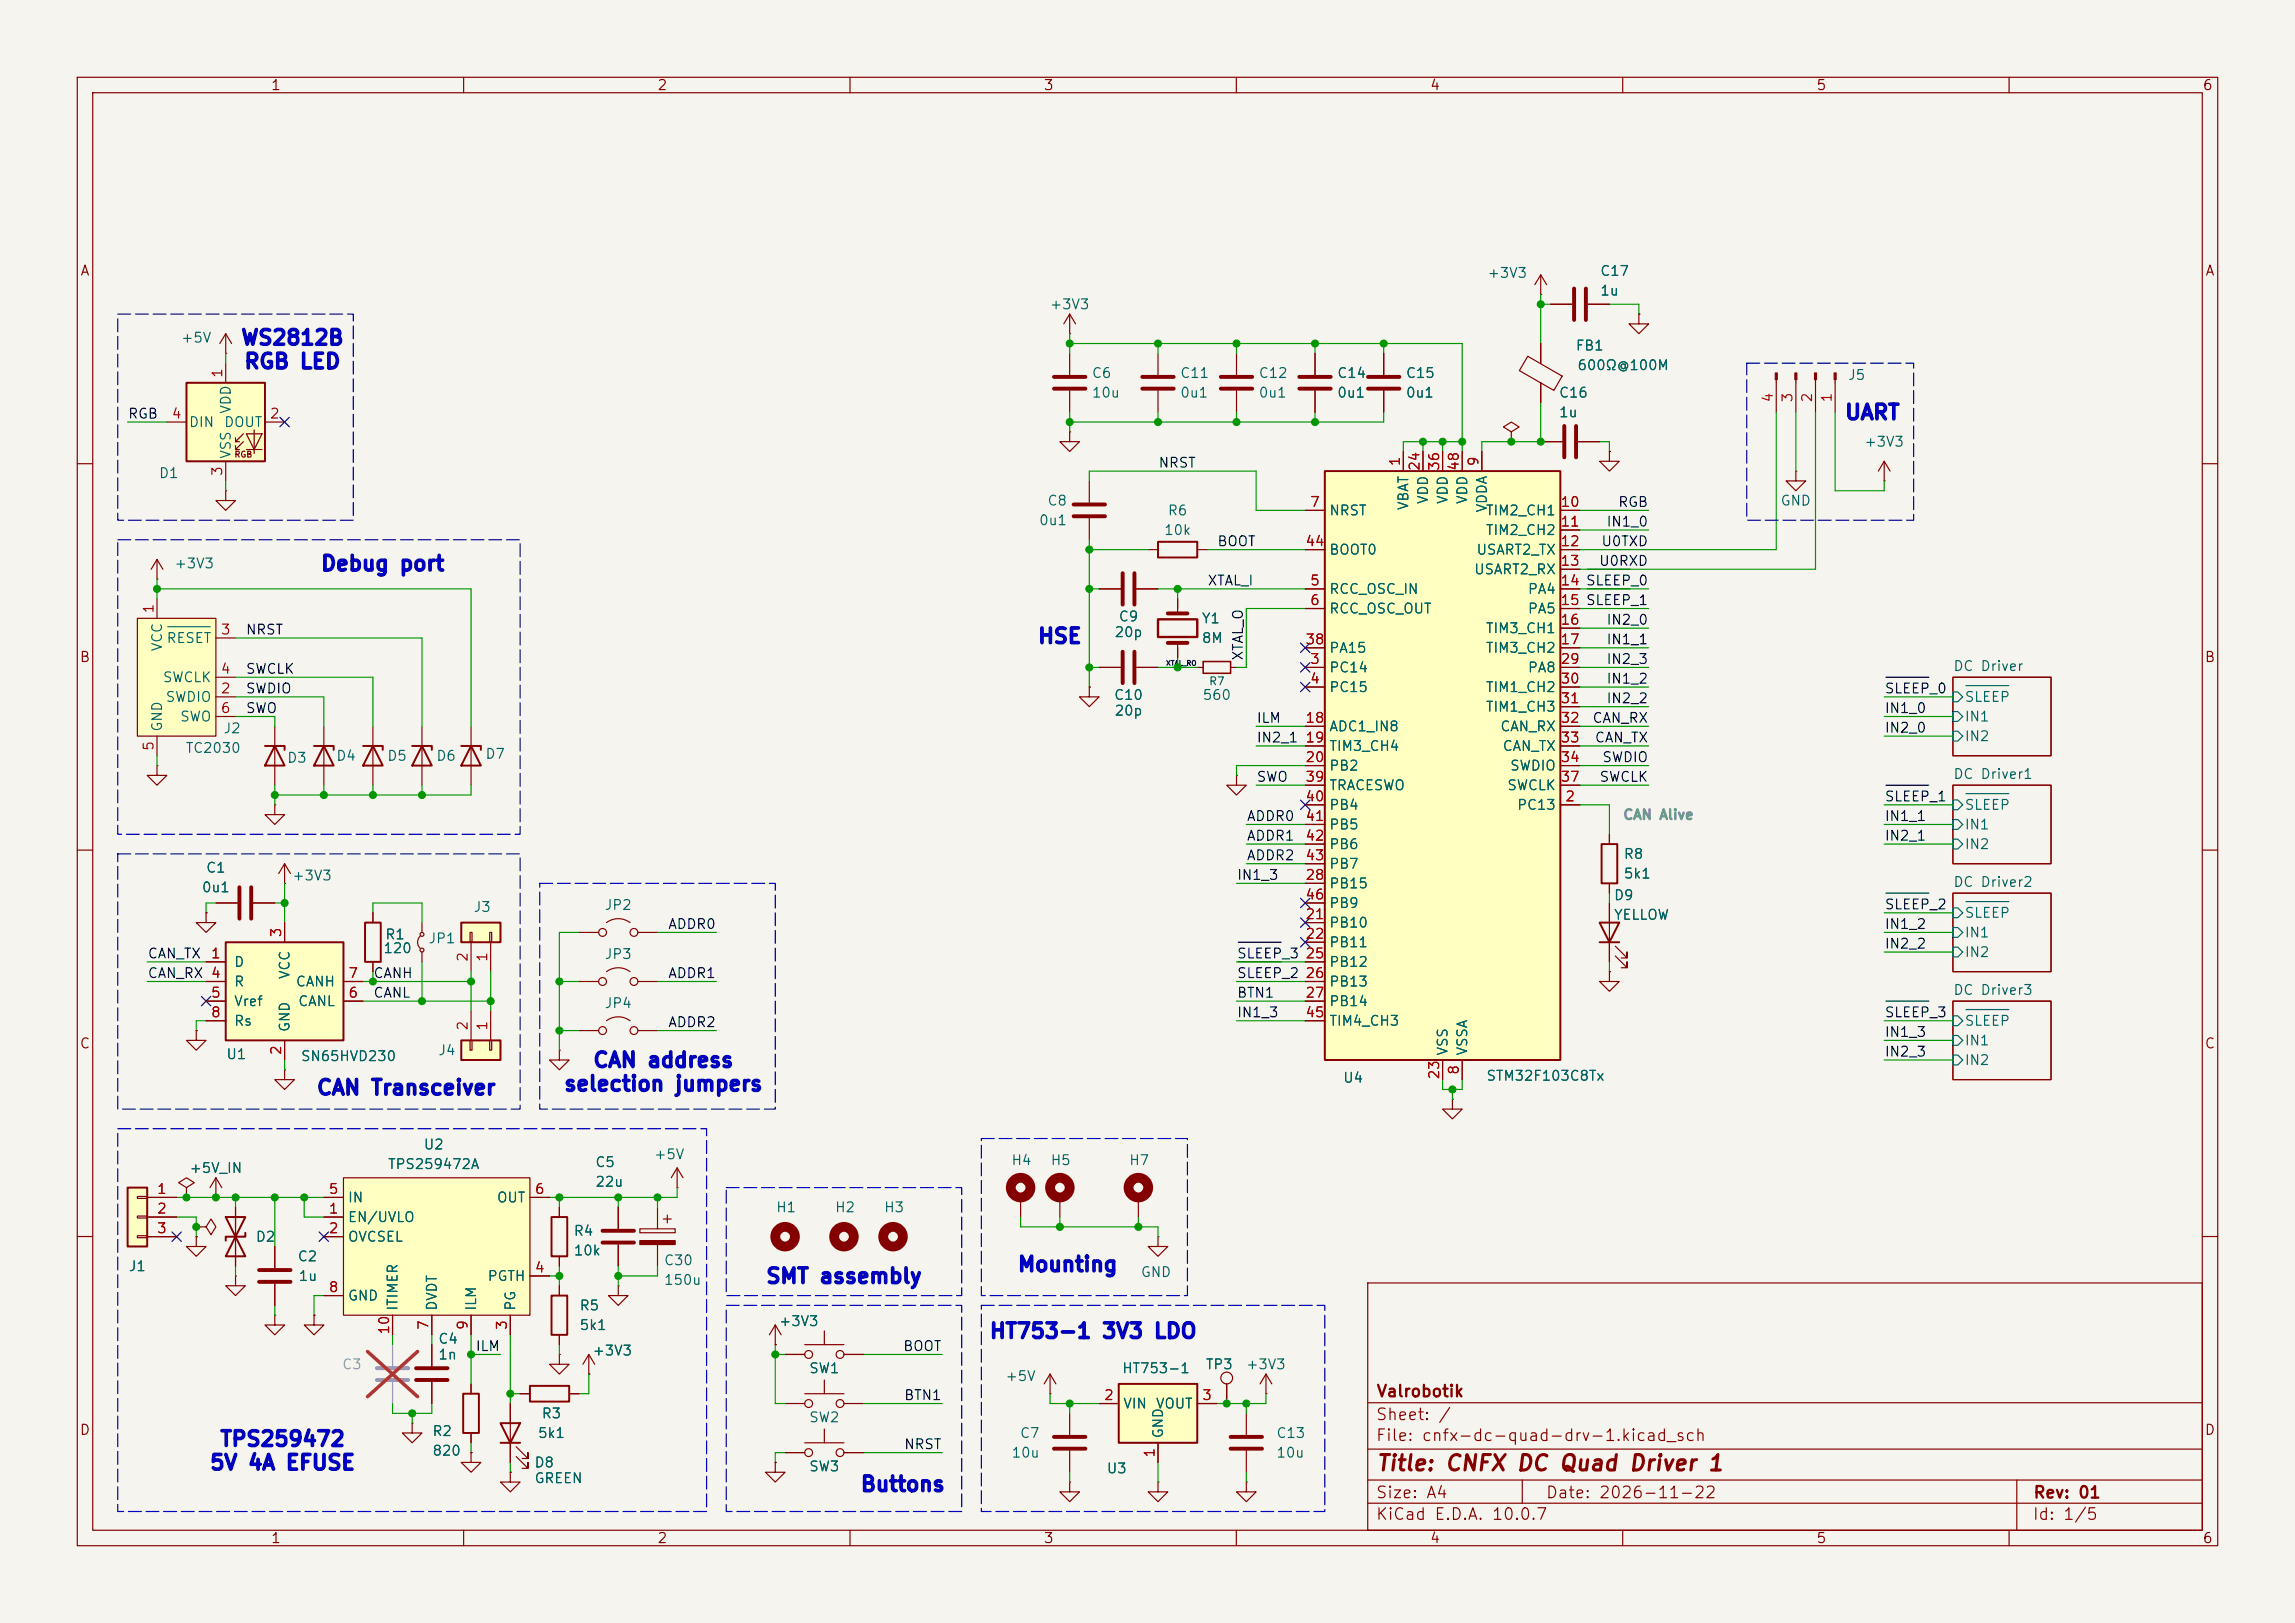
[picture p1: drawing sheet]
<svg xmlns="http://www.w3.org/2000/svg" width="297mm" height="210mm" viewBox="0 0 297 210" stroke-linecap="round" stroke-linejoin="round" font-family="sans-serif">
<defs><g id="words">
<text font-size="2" fill="#840000" x="178" y="190.8">Title: CNFX DC Quad Driver 1</text>
<g font-size="1.9" fill="#0000c2">
<text x="31.1" y="45.1">WS2812B</text>
<text x="31.5" y="48.2">RGB LED</text>
<text x="238.6" y="54.8">UART</text>
<text x="41.4" y="74.3">Debug port</text>
<text x="134.2" y="83.7">HSE</text>
<text x="40.9" y="142.2">CAN Transceiver</text>
<text x="72.9" y="141.7">selection jumpers</text>
<text x="76.6" y="138.6">CAN address</text>
<text x="99" y="166.5">SMT assembly</text>
<text x="131.6" y="165">Mounting</text>
<text x="128" y="173.6">HT753-1 3V3 LDO</text>
<text x="27" y="190.7">5V 4A EFUSE</text>
<text x="28.4" y="187.6">TPS259472</text>
<text x="111.3" y="193.5">Buttons</text>
</g>
<g font-size="1.5" fill="#840000">
<text x="178" y="184.1">Sheet: /</text>
<text x="178" y="181.1">Valrobotik</text>
<text x="178" y="186.8">File: cnfx-dc-quad-drv-1.kicad_sch</text>
<text x="178" y="197">KiCad E.D.A. 10.0.7</text>
<text x="178" y="194.2">Size: A4</text>
<text x="200" y="194.2">Date: 2026-11-22</text>
<text x="263" y="197">Id: 1/5</text>
<text x="263" y="194.2">Rev: 01</text>
</g>
<g font-size="1.3" fill="#840000">
<text x="35" y="12">1</text>
<text x="85" y="12">2</text>
<text x="135" y="12">3</text>
<text x="185" y="12">4</text>
<text x="235" y="12">5</text>
<text x="285" y="12">6</text>
<text x="10.3" y="36">A</text>
<text x="285.3" y="36">A</text>
<text x="10.2" y="86">B</text>
<text x="285.2" y="86">B</text>
<text x="10.2" y="136">C</text>
<text x="285.2" y="136">C</text>
<text x="10.2" y="186">D</text>
<text x="285.2" y="186">D</text>
<text x="35" y="200">1</text>
<text x="85" y="200">2</text>
<text x="135" y="200">3</text>
<text x="185" y="200">4</text>
<text x="235" y="200">5</text>
<text x="285" y="200">6</text>
</g>
<g font-size="1.3" fill="#006464">
<text x="135.8" y="40.3">+3V3</text>
<text x="192.4" y="36.3">+3V3</text>
<text x="207" y="36">C17</text>
<text x="207" y="38.6">1u</text>
<text x="23.3" y="44.7">+5V</text>
<text x="203.8" y="45.7">FB1</text>
<text x="30.2" y="53.6" transform="rotate(-90 30.2 53.6)">VDD</text>
<text x="141.2" y="49.2">C6</text>
<text x="141.2" y="51.8">10u</text>
<text x="152.6" y="49.2">C11</text>
<text x="152.6" y="51.8">0u1</text>
<text x="162.8" y="49.2">C12</text>
<text x="162.8" y="51.8">0u1</text>
<text x="173" y="49.2">C14</text>
<text x="173" y="51.8">0u1</text>
<text x="181.8" y="49.2">C15</text>
<text x="181.8" y="51.8">0u1</text>
<text x="201.7" y="51.8">C16</text>
<text x="204" y="48.2">600Ω@100M</text>
<text x="239.1" y="49.5">J5</text>
<text x="24.4" y="55.6">DIN</text>
<text x="28.9" y="55.6">DOUT</text>
<text x="30.2" y="59.5" transform="rotate(-90 30.2 59.5)">VSS</text>
<text x="201.7" y="54.3">1u</text>
<text x="241.2" y="58.1">+3V3</text>
<text x="20.5" y="62.2">D1</text>
<text x="135.5" y="65.7">C8</text>
<text x="185.1" y="65.3" transform="rotate(-90 185.1 65.3)">VDD</text>
<text x="187.7" y="65.3" transform="rotate(-90 187.7 65.3)">VDD</text>
<text x="190.2" y="65.3" transform="rotate(-90 190.2 65.3)">VDD</text>
<text x="230.3" y="65.7">GND</text>
<text x="134.4" y="68.3">0u1</text>
<text x="150.5" y="69.5">10k</text>
<text x="151" y="67">R6</text>
<text x="171.9" y="67">NRST</text>
<text x="182.6" y="66.1" transform="rotate(-90 182.6 66.1)">VBAT</text>
<text x="192.2" y="67">TIM2_CH1</text>
<text x="192.2" y="69.5">TIM2_CH2</text>
<text x="192.7" y="66.4" transform="rotate(-90 192.7 66.4)">VDDA</text>
<text x="22.5" y="73.9">+3V3</text>
<text x="171.9" y="77.2">RCC_OSC_IN</text>
<text x="171.9" y="72.1">BOOT0</text>
<text x="190.7" y="74.6">USART2_RX</text>
<text x="191" y="72.1">USART2_TX</text>
<text x="197.6" y="77.2">PA4</text>
<text x="21.5" y="83.5">RESET</text>
<text x="144.1" y="82.8">20p</text>
<text x="144.7" y="80.7">C9</text>
<text x="155.4" y="81">Y1</text>
<text x="155.4" y="83.5">8M</text>
<text x="171.9" y="79.7">RCC_OSC_OUT</text>
<text x="192.2" y="82.2">TIM3_CH1</text>
<text x="197.6" y="79.7">PA5</text>
<text x="21" y="88.6">SWCLK</text>
<text x="21.3" y="84.4" transform="rotate(-90 21.3 84.4)">VCC</text>
<text x="171.9" y="87.3">PC14</text>
<text x="171.9" y="89.9">PC15</text>
<text x="171.9" y="84.8">PA15</text>
<text x="192.2" y="84.8">TIM3_CH2</text>
<text x="192.2" y="89.9">TIM1_CH2</text>
<text x="197.6" y="87.3">PA8</text>
<text x="252.7" y="87.1">DC Driver</text>
<text x="21.3" y="94.8" transform="rotate(-90 21.3 94.8)">GND</text>
<text x="21.3" y="91.1">SWDIO</text>
<text x="23.2" y="93.7">SWO</text>
<text x="28.8" y="95.2">J2</text>
<text x="144.1" y="90.9">C10</text>
<text x="144.1" y="92.9">20p</text>
<text x="155.5" y="90.9">560</text>
<text x="171.9" y="94.9">ADC1_IN8</text>
<text x="192.2" y="92.4">TIM1_CH3</text>
<text x="194.1" y="94.9">CAN_RX</text>
<text x="254.2" y="91.1">SLEEP</text>
<text x="254.2" y="93.7">IN1</text>
<text x="23.9" y="97.7">TC2030</text>
<text x="37.1" y="99">D3</text>
<text x="43.4" y="98.8">D4</text>
<text x="50" y="98.8">D5</text>
<text x="56.4" y="98.8">D6</text>
<text x="62.7" y="98.5">D7</text>
<text x="171.9" y="97.5">TIM3_CH4</text>
<text x="171.9" y="100">PB2</text>
<text x="194.4" y="97.5">CAN_TX</text>
<text x="195.3" y="100">SWDIO</text>
<text x="252.7" y="101.1">DC Driver1</text>
<text x="254.2" y="96.2">IN2</text>
<text x="171.9" y="102.6">TRACESWO</text>
<text x="171.9" y="105.1">PB4</text>
<text x="171.9" y="107.6">PB5</text>
<text x="195" y="102.6">SWCLK</text>
<text x="196.2" y="105.1">PC13</text>
<text x="254.2" y="105.1">SLEEP</text>
<text x="254.2" y="107.6">IN1</text>
<text x="26.6" y="113.2">C1</text>
<text x="171.9" y="110.2">PB6</text>
<text x="171.9" y="112.7">PB7</text>
<text x="210" y="111.5">R8</text>
<text x="210" y="114">5k1</text>
<text x="254.2" y="110.2">IN2</text>
<text x="26" y="115.8">0u1</text>
<text x="37.7" y="114.2">+3V3</text>
<text x="61.2" y="118.3">J3</text>
<text x="78.2" y="118.1">JP2</text>
<text x="171.9" y="115.3">PB15</text>
<text x="171.9" y="117.8">PB9</text>
<text x="208.8" y="116.8">D9</text>
<text x="208.8" y="119.3">YELLOW</text>
<text x="252.7" y="115.1">DC Driver2</text>
<text x="254.2" y="119.1">SLEEP</text>
<text x="30.2" y="125.4">D</text>
<text x="49.5" y="123.6">120</text>
<text x="49.8" y="121.9">R1</text>
<text x="55.4" y="122.4">JP1</text>
<text x="78.2" y="124.4">JP3</text>
<text x="171.9" y="120.3">PB10</text>
<text x="171.9" y="122.9">PB11</text>
<text x="171.9" y="125.4">PB12</text>
<text x="254.2" y="121.6">IN1</text>
<text x="254.2" y="124.2">IN2</text>
<text x="30.2" y="128">R</text>
<text x="30.2" y="130.5">Vref</text>
<text x="37.8" y="126.8" transform="rotate(-90 37.8 126.8)">VCC</text>
<text x="38.2" y="128">CANH</text>
<text x="38.5" y="130.5">CANL</text>
<text x="78.2" y="130.8">JP4</text>
<text x="171.9" y="128">PB13</text>
<text x="171.9" y="130.5">PB14</text>
<text x="252.7" y="129">DC Driver3</text>
<text x="29.2" y="137.4">U1</text>
<text x="30.2" y="133">Rs</text>
<text x="37.8" y="133.6" transform="rotate(-90 37.8 133.6)">GND</text>
<text x="38.8" y="137.6">SN65HVD230</text>
<text x="56.6" y="136.9">J4</text>
<text x="171.9" y="133">TIM4_CH3</text>
<text x="187.7" y="136.7" transform="rotate(-90 187.7 136.7)">VSS</text>
<text x="190.2" y="136.7" transform="rotate(-90 190.2 136.7)">VSSA</text>
<text x="254.2" y="133">SLEEP</text>
<text x="254.2" y="135.6">IN1</text>
<text x="173.7" y="140.4">U4</text>
<text x="192.3" y="140.2">STM32F103C8Tx</text>
<text x="254.2" y="138.1">IN2</text>
<text x="54.7" y="149">U2</text>
<text x="24.4" y="152.1">+5V_IN</text>
<text x="44.9" y="155.9">IN</text>
<text x="50.1" y="151.6">TPS259472A</text>
<text x="64.2" y="155.9">OUT</text>
<text x="76.9" y="151.3">C5</text>
<text x="76.9" y="153.9">22u</text>
<text x="84.6" y="150.3">+5V</text>
<text x="130.8" y="151.1">H4</text>
<text x="135.9" y="151.1">H5</text>
<text x="146" y="151.1">H7</text>
<text x="33" y="161">D2</text>
<text x="44.9" y="158.4">EN/UVLO</text>
<text x="44.9" y="161">OVCSEL</text>
<text x="74.2" y="160.2">R4</text>
<text x="100.3" y="157.2">H1</text>
<text x="108" y="157.2">H2</text>
<text x="114.3" y="157.2">H3</text>
<text x="16.6" y="164.8">J1</text>
<text x="38.4" y="163.5">C2</text>
<text x="38.6" y="166.1">1u</text>
<text x="63" y="166.1">PGTH</text>
<text x="74.2" y="162.8">10k</text>
<text x="85.8" y="164">C30</text>
<text x="85.8" y="166.6">150u</text>
<text x="147.5" y="165.6">GND</text>
<text x="44.9" y="168.6">GND</text>
<text x="51.8" y="169.7" transform="rotate(-90 51.8 169.7)">ITIMER</text>
<text x="56.8" y="169.7" transform="rotate(-90 56.8 169.7)">DVDT</text>
<text x="61.9" y="169.7" transform="rotate(-90 61.9 169.7)">ILM</text>
<text x="67" y="169.7" transform="rotate(-90 67 169.7)">PG</text>
<text x="74.9" y="169.9">R5</text>
<text x="74.9" y="172.4">5k1</text>
<text x="100.7" y="171.9">+3V3</text>
<text x="56.6" y="174.2">C4</text>
<text x="56.6" y="176.2">1n</text>
<text x="76.6" y="175.7">+3V3</text>
<text x="104.6" y="178">SW1</text>
<text x="130" y="179">+5V</text>
<text x="145.1" y="178">HT753-1</text>
<text x="155.9" y="177.5">TP3</text>
<text x="161.2" y="177.5">+3V3</text>
<text x="70" y="183.8">R3</text>
<text x="104.6" y="184.4">SW2</text>
<text x="145.3" y="182.6">VIN</text>
<text x="149.5" y="182.6">VOUT</text>
<text x="55.9" y="186.1">R2</text>
<text x="55.9" y="188.7">820</text>
<text x="69.1" y="190.2">D8</text>
<text x="69.5" y="186.4">5k1</text>
<text x="104.6" y="190.7">SW3</text>
<text x="130.8" y="188.9">10u</text>
<text x="131.9" y="186.4">C7</text>
<text x="143.1" y="191">U3</text>
<text x="150.8" y="186.2" transform="rotate(-90 150.8 186.2)">GND</text>
<text x="165.1" y="186.4">C13</text>
<text x="165.1" y="188.9">10u</text>
<text x="69.1" y="192.2">GREEN</text>
</g>
<g font-size="1.3" fill="#a90000">
<text x="29.1" y="49" transform="rotate(-90 29.1 49)">1</text>
<text x="229.7" y="52.2" transform="rotate(-90 229.7 52.2)">4</text>
<text x="232.3" y="52.2" transform="rotate(-90 232.3 52.2)">3</text>
<text x="234.8" y="52.2" transform="rotate(-90 234.8 52.2)">2</text>
<text x="237.4" y="52.2" transform="rotate(-90 237.4 52.2)">1</text>
<text x="22.1" y="54.5">4</text>
<text x="34.8" y="54.5">2</text>
<text x="29.1" y="61.7" transform="rotate(-90 29.1 61.7)">3</text>
<text x="169.4" y="65.9">7</text>
<text x="181.5" y="60.4" transform="rotate(-90 181.5 60.4)">1</text>
<text x="184" y="61" transform="rotate(-90 184 61)">24</text>
<text x="186.6" y="61" transform="rotate(-90 186.6 61)">36</text>
<text x="189.1" y="61" transform="rotate(-90 189.1 61)">48</text>
<text x="191.6" y="60.4" transform="rotate(-90 191.6 60.4)">9</text>
<text x="201.9" y="65.9">10</text>
<text x="168.8" y="71">44</text>
<text x="201.9" y="68.4">11</text>
<text x="201.9" y="71">12</text>
<text x="169.4" y="76.1">5</text>
<text x="201.9" y="73.5">13</text>
<text x="201.9" y="76.1">14 SLEEP_0</text>
<text x="201.9" y="76.1">14</text>
<text x="20.2" y="79.5" transform="rotate(-90 20.2 79.5)">1</text>
<text x="28.5" y="82.4">3</text>
<text x="168.8" y="83.7">38</text>
<text x="169.4" y="78.6">6</text>
<text x="201.9" y="78.6">15 SLEEP_1</text>
<text x="201.9" y="81.1">16</text>
<text x="201.9" y="83.7">17</text>
<text x="201.9" y="78.6">15</text>
<text x="28.5" y="87.5">4</text>
<text x="169.4" y="86.2">3</text>
<text x="169.4" y="88.8">4</text>
<text x="201.9" y="86.2">29</text>
<text x="201.9" y="88.8">30</text>
<text x="28.5" y="90">2</text>
<text x="28.5" y="92.6">6</text>
<text x="168.8" y="93.8">18</text>
<text x="201.9" y="91.3">31</text>
<text x="201.9" y="93.8">32</text>
<text x="20.2" y="97.3" transform="rotate(-90 20.2 97.3)">5</text>
<text x="168.8" y="96.4">19</text>
<text x="168.8" y="98.9">20</text>
<text x="168.8" y="101.5">39</text>
<text x="201.9" y="96.4">33</text>
<text x="201.9" y="98.9">34</text>
<text x="201.9" y="101.5">37</text>
<text x="168.8" y="104">40</text>
<text x="168.8" y="106.5">41</text>
<text x="202.5" y="104">2</text>
<text x="168.8" y="109.1">42</text>
<text x="168.8" y="111.6">43</text>
<text x="168.8" y="119.2">21</text>
<text x="168.8" y="114.2">28</text>
<text x="168.8" y="116.7">46</text>
<text x="27.2" y="124.3">1</text>
<text x="36.7" y="121.4" transform="rotate(-90 36.7 121.4)">3</text>
<text x="60.8" y="124.6" transform="rotate(-90 60.8 124.6)">2</text>
<text x="63.4" y="124.6" transform="rotate(-90 63.4 124.6)">1</text>
<text x="168.8" y="121.8">22</text>
<text x="168.8" y="124.3">25</text>
<text x="27.2" y="129.4">5</text>
<text x="27.2" y="131.9">8</text>
<text x="27.2" y="126.9">4</text>
<text x="45" y="129.4">6</text>
<text x="45" y="126.9">7</text>
<text x="168.8" y="126.9">26</text>
<text x="168.8" y="129.4">27</text>
<text x="168.8" y="131.9">45</text>
<text x="36.7" y="136.6" transform="rotate(-90 36.7 136.6)">2</text>
<text x="60.8" y="133.4" transform="rotate(-90 60.8 133.4)">2</text>
<text x="63.4" y="133.4" transform="rotate(-90 63.4 133.4)">1</text>
<text x="186.6" y="139.8" transform="rotate(-90 186.6 139.8)">23</text>
<text x="189.1" y="139.2" transform="rotate(-90 189.1 139.2)">8</text>
<text x="20.2" y="154.8">1</text>
<text x="42.4" y="154.8">5</text>
<text x="69.1" y="154.8">6</text>
<text x="20.2" y="157.3">2</text>
<text x="20.2" y="159.9">3</text>
<text x="42.4" y="157.3">1</text>
<text x="42.4" y="159.9">2</text>
<text x="42.4" y="167.5">8</text>
<text x="69.1" y="165">4</text>
<text x="50.7" y="172.8" transform="rotate(-90 50.7 172.8)">10</text>
<text x="55.7" y="172.2" transform="rotate(-90 55.7 172.2)">7</text>
<text x="60.8" y="172.2" transform="rotate(-90 60.8 172.2)">9</text>
<text x="65.9" y="172.2" transform="rotate(-90 65.9 172.2)">3</text>
<text x="142.8" y="181.5">2</text>
<text x="155.5" y="181.5">3</text>
<text x="149.7" y="188.7" transform="rotate(-90 149.7 188.7)">1</text>
</g>
<g font-size="1.3" fill="#0f0f0f">
<text x="16.5" y="54.5">RGB</text>
<text x="149.8" y="60.8">NRST</text>
<text x="209.3" y="65.9">RGB</text>
<text x="157.5" y="71">BOOT</text>
<text x="207.1" y="71">U0TXD</text>
<text x="207.8" y="68.5">IN1_0</text>
<text x="156.2" y="76.1">XTAL_I</text>
<text x="206.8" y="73.5">U0RXD</text>
<text x="31.7" y="82.4">NRST</text>
<text x="207.8" y="81.2">IN2_0</text>
<text x="207.8" y="83.7">IN1_1</text>
<text x="31.7" y="87.5">SWCLK</text>
<text x="161.2" y="85.6" transform="rotate(-90 161.2 85.6)">XTAL_O</text>
<text x="207.8" y="88.8">IN1_2</text>
<text x="207.8" y="86.2">IN2_3</text>
<text x="31.7" y="90">SWDIO</text>
<text x="31.7" y="92.6">SWO</text>
<text x="162.5" y="93.9">ILM</text>
<text x="206" y="93.9">CAN_RX</text>
<text x="207.8" y="91.3">IN2_2</text>
<text x="243.8" y="95.1">IN2_0</text>
<text x="243.8" y="92.6">IN1_0</text>
<text x="243.8" y="90">SLEEP_0</text>
<text x="162.5" y="96.4">IN2_1</text>
<text x="162.5" y="101.5">SWO</text>
<text x="206.3" y="96.4">CAN_TX</text>
<text x="206.9" y="101.5">SWCLK</text>
<text x="207.3" y="98.9">SWDIO</text>
<text x="161.3" y="106.6">ADDR0</text>
<text x="243.8" y="106.6">IN1_1</text>
<text x="243.8" y="104">SLEEP_1</text>
<text x="161.3" y="109.1">ADDR1</text>
<text x="161.3" y="111.6">ADDR2</text>
<text x="243.8" y="109.1">IN2_1</text>
<text x="160" y="114.2">IN1_3</text>
<text x="243.8" y="118">SLEEP_2</text>
<text x="19" y="124.3">CAN_TX</text>
<text x="86.4" y="120.5">ADDR0</text>
<text x="160" y="124.3">SLEEP_3</text>
<text x="243.8" y="120.5">IN1_2</text>
<text x="243.8" y="123.1">IN2_2</text>
<text x="19" y="126.9">CAN_RX 4</text>
<text x="48.2" y="126.9">CANH</text>
<text x="48.2" y="129.4">CANL</text>
<text x="86.4" y="126.9">ADDR1</text>
<text x="160" y="129.4">BTN1</text>
<text x="160" y="132">IN1_3</text>
<text x="160" y="126.9">SLEEP_2</text>
<text x="243.8" y="132">SLEEP_3</text>
<text x="86.4" y="133.2">ADDR2</text>
<text x="243.8" y="134.5">IN1_3</text>
<text x="243.8" y="137">IN2_3</text>
<text x="61.5" y="175.1">ILM</text>
<text x="116.8" y="175.1">BOOT</text>
<text x="116.9" y="181.5">BTN1</text>
<text x="116.9" y="187.8">NRST</text>
</g>
<text font-size="1.3" fill="#848484" x="210" y="106.4">CAN Alive</text>
<text font-size="1.3" fill="#939391" x="44.2" y="177.5">C3</text>
<text font-size="1" fill="#006464" x="156.4" y="88.9">R7</text>
<text font-size=".8" fill="#840000" x="30.3" y="59.4">RGB</text>
<text font-size=".6" fill="#0f0f0f" x="150.8" y="86.3">XTAL_RO</text>
</g></defs>
<path d="M0 0h297v210h-297z" fill="#f5f4ef" stroke="#f5f4ef" stroke-width=".13"/>
<g fill="none" stroke="#840000" stroke-width=".15">
<path d="M10 10h277v190h-277zM12 12h273v186h-273zM60 10v2M110 10v2M160 10v2M210 10v2M260 10v2M199.4 38.1h.1M199.4 35.6l-.8 1.2M199.4 35.6l.8 1.2M199.4 35.6v2.5M200.7 39.4h2.8"/>
<path d="M205.5 39.4h2.8M212.1 40.6v1.3h1.3l-1.3 1.3-1.3-1.3h1.3M212.1 40.6h.1M10 60h2M20.3 74.9h.1M20.3 72.4l-.7 1.3M20.3 72.4l.8 1.3M20.3 72.4v2.5M285 60h2M252.7 87.6h12.7v10.2h-12.7zM10 110h2M35.6 104.1v1.3h1.2l-1.2 1.3-1.3-1.3h1.3"/>
<path d="M35.6 104.1h.1M252.7 101.6h12.7v10.2h-12.7zM252.7 115.6h12.7v10.1h-12.7zM285 110h2M252.7 129.5h12.7v10.2h-12.7zM72.4 156.2v1.3M188 142.2v1.3h1.2l-1.2 1.3-1.3-1.3h1.3M188 142.2h.1M10 160h2M72.4 175.3v1.2h1.3l-1.3 1.3-1.3-1.3h1.3M72.4 175.3h.1M72.4 162.6v1.2"/>
<path d="M72.4 166.4v1.2M72.4 172.7v1.3M76.2 177.8h.1M76.2 175.3l-.8 1.2M76.2 175.3l.8 1.2M76.2 175.3v2.5M80 166.4v1.2h1.3l-1.3 1.3-1.3-1.3h1.3M80 166.4h.1M100.3 174h.1M100.3 171.5l-.7 1.2M100.3 171.5l.8 1.2M100.3 171.5v2.5"/>
<path d="M101.6 175.3h2.5M104.1 174h5.1M106.7 172.2v1.8M106.7 178.6v1.7M109.2 175.3h2.6M177 166h108v32h-108zM285 160h2M60 198v2M100.3 189.2v1.3h1.3l-1.3 1.3-1.2-1.3h1.2M100.3 189.2h.1M101.6 181.6h2.5M101.6 188h2.5"/>
<path d="M104.1 180.3h5.1M104.1 186.7h5.1M106.7 184.9v1.8M109.2 181.6h2.6M109.2 188h2.6M110 198v2M160 198v2M177 194.5h108M177 191.5h108M177 187.5h108M177 181.5h108M197 191.5v3"/>
<path d="M210 198v2M260 198v2M261 191.5v6.5"/>
<circle cx="104.6" cy="175.3" r=".51"/>
<circle cx="108.7" cy="175.3" r=".51"/>
<circle cx="104.6" cy="188" r=".51"/>
<circle cx="104.6" cy="181.6" r=".51"/>
<circle cx="108.7" cy="188" r=".51"/>
<circle cx="108.7" cy="181.6" r=".51"/>
</g>
<g fill="none" stroke="#006464" stroke-width=".15">
<path d="M252.7 89.5h.7l.6 .7-.6 .6h-.7zM252.7 92.1h.7l.6 .6-.6 .6h-.7zM252.7 94.6h.7l.6 .7-.6 .6h-.7zM254.4 88.7h5.6M252.7 103.5h.7l.6 .6-.6 .7h-.7zM252.7 106h.7l.6 .7-.6 .6h-.7zM252.7 108.6h.7l.6 .6-.6 .7h-.7zM252.7 117.5h.7l.6 .6-.6 .6h-.7zM254.4 102.7h5.6M254.4 116.7h5.6M252.7 120h.7l.6 .7-.6 .6h-.7zM252.7 122.6h.7l.6 .6-.6 .6h-.7z"/>
<path d="M252.7 131.4h.7l.6 .7-.6 .6h-.7zM252.7 134h.7l.6 .6-.6 .7h-.7zM252.7 136.5h.7l.6 .7-.6 .6h-.7zM254.4 130.6h5.6"/>
</g>
<path d="M203.7 37.3v4.1M205.2 37.3v4.1" fill="none" stroke="#840000" stroke-width=".51"/>
<g fill="none" stroke="#840000" stroke-width="1.3">
<circle cx="101.6" cy="160" r="1.27"/>
<circle cx="109.2" cy="160" r="1.27"/>
<circle cx="115.6" cy="160" r="1.27"/>
</g>
<path d="M71.4 157.5h2v5.1h-2zM71.4 167.6h2v5.1h-2z" fill="none" stroke="#840000" stroke-width=".25"/>
<path d="M17.8 80h10.1v15.3h-10.1z" fill="#ffffc2"/>
<g fill="none" stroke="#840000" stroke-width=".15">
<path d="M179.1 45.7v2.8M179.1 50.5v2.8M20.3 77.5v2.5M17.8 80h10.1v15.3h-10.1zM20.3 99.1v1.2h1.3l-1.3 1.3-1.3-1.3h1.3M20.3 99.1h.1M20.3 95.3v2.5M27.9 90.2h2.6M27.9 82.6h2.6M27.9 87.6h2.6M27.9 92.7h2.6M35.6 94v7.6"/>
<path d="M160 100.3v1.3h1.3l-1.3 1.3-1.3-1.3h1.3M160 100.3h.1M24.1 153.7l1-.7-1-.6-1 .6 1 .7v1.2M24.1 154.9h.1"/>
</g>
<path d="M21.7 81.1h5.5" fill="none" stroke="#006464" stroke-width=".15"/>
<path d="M34.3 96.5h2.5v.5M35.6 96.5l1.2 2.6h-2.5z" fill="none" stroke="#840000" stroke-width=".25"/>
<path d="M177 48.8h4.1M177 50.3h4.1" fill="none" stroke="#840000" stroke-width=".51"/>
<path d="M16.5 153.7h2.5v7.6h-2.5z" fill="#ffffc2"/>
<path d="M47.2 119.4h2.1v5.1h-2.1zM16.5 153.7h2.5v7.6h-2.5z" fill="none" stroke="#840000" stroke-width=".25"/>
<g fill="none" stroke="#840000" stroke-width=".15">
<path d="M199.4 57.2h2.8M204.2 57.2h2.8M208.3 58.4v1.3h1.2l-1.2 1.3-1.3-1.3h1.3M208.3 58.4h.1M26.7 118.1v1.3h1.2l-1.2 1.3-1.3-1.3h1.3M26.7 118.1h.1M27.9 116.8h2.8M32.8 116.8h2.8M36.8 114.3h.1M36.8 111.8l-.7 1.2M36.8 111.8l.8 1.2M36.8 111.8v2.5"/>
<path d="M48.3 118.1v1.3M36.8 138.4v1.3h1.3l-1.3 1.3-1.2-1.3h1.2M36.8 138.4h.1M48.3 124.5v1.2M17.8 154.8h1.2v.3h-1.2zM17.8 157.4h1.2v.2h-1.2zM17.8 159.9h1.2v.2h-1.2zM19 154.9h3.9M19 157.5h3.9M27.9 154.9h.1M27.9 152.4l-.7 1.3M27.9 152.4l.8 1.3"/>
<path d="M27.9 152.4v2.5M19 160h3.9M25.4 160v1.3h1.3l-1.3 1.3-1.3-1.3h1.3M25.4 160h.1"/>
</g>
<path d="M202.4 55.1v4.1M204 55.1v4.1M31 114.8v4.1M32.5 114.8v4.1" fill="none" stroke="#840000" stroke-width=".51"/>
<path d="M29.2 121.9h15.2v12.7h-15.2z" fill="#ffffc2"/>
<path d="M29.2 121.9h15.2v12.7h-15.2zM29.2 157.5h2.5l-2.5 5.1h2.5zM31.7 159.5v.5h-2.5v.5" fill="none" stroke="#840000" stroke-width=".25"/>
<g fill="none" stroke="#840000" stroke-width=".15">
<path d="M138.4 43.2h.1M138.4 55.9v1.3h1.3l-1.3 1.2-1.2-1.2h1.2M138.4 55.9h.1M138.4 40.6l-.7 1.3M138.4 40.6l.8 1.3M138.4 40.6v2.6M138.4 45.7v2.8M138.4 50.5v2.8M149.9 45.7v2.8M149.9 50.5v2.8M170.2 45.7v2.8M170.2 50.5v2.8"/>
<path d="M197.7 46.1l4.5 2.6-1.1 1.8-4.5-2.5zM199.4 44.5v2.5M199.4 49.5v2.6M29.2 63.5v1.3h1.3l-1.3 1.2-1.3-1.2h1.3M29.2 63.5h.1M36.8 119.4v2.5M25.4 133.4v1.2h1.3l-1.3 1.3-1.3-1.3h1.3M25.4 133.4h.1M26.7 124.5h2.5M26.7 127h2.5M26.7 129.5h2.5M26.7 132.1h2.5"/>
<path d="M36.8 134.6v2.6M44.4 127h2.6M44.4 129.5h2.6M25.4 158.8h1.3l.6-1.1 .6 1.1-.6 1-.6-1M25.4 158.8h.1M30.5 156.2v7.6M30.5 165.1v1.3h1.2l-1.2 1.2-1.3-1.2h1.3M30.5 165.1h.1M35.6 161.3v2.8M35.6 166.1v2.8"/>
</g>
<path d="M136.4 48.8h4.1M136.4 50.3h4.1M147.8 48.8h4.1M147.8 50.3h4.1M168.1 48.8h4.1M168.1 50.3h4.1M33.5 165.9h4.1M33.5 164.3h4.1" fill="none" stroke="#840000" stroke-width=".51"/>
<path d="M24.1 49.5h10.2v10.2h-10.2z" fill="#ffffc2"/>
<g fill="none" stroke="#840000" stroke-width=".15">
<path d="M21.6 54.6h2.5M29.2 45.7h.1M29.2 43.2v2.5M29.2 47v2.5M29.2 59.7v2.5M29.2 43.2l-.8 1.3M29.2 43.2l.8 1.3M30.5 57.2h.5M30.5 58.2h.5M31.5 56.1l-1 1.1v-.6M31.5 57.2l-1 1v-.5M31.9 56.1h2l-1 2.1z"/>
<path d="M31.9 58.2h2M32.9 55.6v3.1M34.3 54.6h2.5M160 45.7v2.8M160 50.5v2.8M229.9 49.1v4.2M232.4 49.1v4.2M234.9 49.1v4.2M237.5 49.1v4.2M243.8 59.7l-.7 1.3M243.8 59.7l.8 1.3M243.8 59.7v2.5"/>
<path d="M141 62.2v2.8M141 67.1v2.8M142.2 76.2h2.8M147.1 76.2h2.8M148.6 71.1h1.3M154.9 71.1h1.3M232.4 61v1.2h1.3l-1.3 1.3-1.3-1.3h1.3M232.4 61h.1M243.8 62.2h.1M141 88.9v1.3h1.2l-1.2 1.2-1.3-1.2h1.3M141 88.9h.1M142.2 86.4h2.8"/>
<path d="M147.1 86.4h2.8M208.3 108v1.2M208.3 114.3v1.3M208.3 116.8v7.7M209 123.7l1.6 1.5v-.7v.7h-.8M209 122.4l1.6 1.6v-.8v.8h-.8M132.1 154.9v2.6M137.2 154.9v2.6M147.3 154.9v2.6M135.9 177.8l-.8 1.3M135.9 177.8l.8 1.3M135.9 177.8v2.5"/>
<path d="M149.9 160v1.3h1.2l-1.2 1.3-1.3-1.3h1.3M149.9 160h.1M53.3 184.2v1.2h1.3l-1.3 1.3-1.2-1.3h1.2M53.3 184.2h.1M135.9 180.3h.1M138.4 191.8v1.2h1.3l-1.3 1.3-1.2-1.3h1.2M138.4 191.8h.1M138.4 182.9v2.8M138.4 187.7v2.8M149.9 191.8v1.2h1.2l-1.2 1.3-1.3-1.3h1.3M149.9 191.8h.1M161.3 191.8v1.2h1.3l-1.3 1.3-1.3-1.3h1.3"/>
<path d="M161.3 191.8h.1M161.3 182.9v2.8M161.3 187.7v2.8"/>
</g>
<path d="M24.1 49.5h10.2v10.2h-10.2zM149.9 70.1h5v2h-5zM207 119.4h2.5l-1.2 2.5zM207.3 109.2h2v5.1h-2zM207 121.9h2.5" fill="none" stroke="#840000" stroke-width=".25"/>
<path d="M158 48.8h4.1M158 50.3h4.1M138.9 65.3h4.1M138.9 66.8h4.1M145.3 74.2v4M146.8 74.2v4M145.3 84.3v4.1M146.8 84.3v4.1M136.4 185.9h4.1M136.4 187.5h4.1M159.3 185.9h4M159.3 187.5h4" fill="none" stroke="#840000" stroke-width=".51"/>
<g fill="#840000" stroke="#840000" stroke-width=".15">
<path d="M237.4 48.3h.2v.8h-.2z"/>
<path d="M234.8 48.3h.3v.8h-.3z"/>
<path d="M232.3 48.3h.2v.8h-.2z"/>
<path d="M229.7 48.3h.3v.8h-.3z"/>
</g>
<g fill="none" stroke="#840000" stroke-width="1.3">
<circle cx="132.1" cy="153.7" r="1.27"/>
<circle cx="137.2" cy="153.7" r="1.27"/>
<circle cx="147.3" cy="153.7" r="1.27"/>
</g>
<path d="M59.7 134.6h5.1v2.6h-5.1z" fill="#ffffc2"/>
<path d="M59.7 134.6h5.1v2.6h-5.1z" fill="none" stroke="#840000" stroke-width=".25"/>
<path d="M60.8 134.6h.3v1.3h-.3zM61 130.8v3.8M63.4 134.6h.2v1.3h-.2zM63.5 130.8v3.8" fill="none" stroke="#840000" stroke-width=".15"/>
<path d="M59.7 119.4h5.1v2.5h-5.1z" fill="#ffffc2"/>
<path d="M47 96.5h2.5v.5M48.3 96.5l1.2 2.6h-2.5zM59.7 96.5h2.5v.5M61 96.5l1.2 2.6h-2.5zM59.7 119.4h5.1v2.5h-5.1zM68.6 179.3h5.1v2.1h-5.1zM59.9 180.3h2.1v5.1h-2.1zM64.8 184.2h2.5l-1.3 2.5zM64.8 186.7h2.5" fill="none" stroke="#840000" stroke-width=".25"/>
<g fill="none" stroke="#840000" stroke-width=".15">
<path d="M152.4 77.5v1.9M48.3 94v7.6M61 94v7.6M152.4 83.2v1.9M154.9 86.4h.8M159.3 86.4h.7M54.6 119.4v1.3M78.5 119.4a2.54 2.54 0 0 1 3 0M54.4 121.2a1.08 1.08 0 0 0 0 1.5M54.6 123.2v1.3M60.8 120.7h.3v1.2h-.3zM61 121.9v3.8"/>
<path d="M63.4 120.7h.2v1.2h-.2zM63.5 121.9v3.8M72.4 135.9v1.3h1.3l-1.3 1.2-1.3-1.2h1.3M72.4 135.9h.1M74.9 127h2.6M74.9 120.7h2.6M74.9 133.4h2.6M78.5 125.7a2.54 2.54 0 0 1 3 0M78.5 132.1a2.54 2.54 0 0 1 3 0M82.5 127h2.6M82.5 120.7h2.6M82.5 133.4h2.6"/>
<path d="M80 156.2v2.8M82.8 159h4.6v.5h-4.6zM85.1 156.2v2.8M85.9 157.7h1M86.4 157.2v1M87.6 153.7h.1M87.6 151.1l-.7 1.3M87.6 151.1l.8 1.3M87.6 151.1v2.6M35.6 170.2v1.3h1.2l-1.2 1.2-1.3-1.2h1.3M35.6 170.2h.1M40.6 170.2v1.3h1.3l-1.3 1.2-1.2-1.2h1.2"/>
<path d="M40.6 170.2h.1M55.9 174v2.8M55.9 178.8v2.8M61 179.1v1.2M80 161v2.8M85.1 161v2.8M158.7 179.1v2.5M163.8 177.8l-.7 1.3M163.8 177.8l.8 1.3M163.8 177.8v2.5M61 188v1.2h1.2l-1.2 1.3-1.3-1.3h1.3M61 188h.1"/>
<path d="M61 185.4v1.3M66 190.5v1.3h1.3l-1.3 1.2-1.2-1.2h1.2M66 190.5h.1M66 181.6v7.6M66.8 188.5l1.5 1.5v-.8v.8h-.7M66.8 187.2l1.5 1.5v-.7v.7h-.7M67.3 180.3h1.3M73.7 180.3h1.2M163.8 180.3h.1"/>
<circle cx="54.6" cy="122.9" r=".25"/>
<circle cx="54.6" cy="120.9" r=".25"/>
<circle cx="78" cy="120.7" r=".51"/>
<circle cx="78" cy="127" r=".51"/>
<circle cx="78" cy="133.4" r=".51"/>
<circle cx="82" cy="120.7" r=".51"/>
<circle cx="82" cy="127" r=".51"/>
<circle cx="82" cy="133.4" r=".51"/>
<circle cx="158.7" cy="178.3" r=".76"/>
</g>
<path d="M151.1 79.4h2.6M151.1 83.2h2.6M78 159.3h4M53.8 177h4.1M53.8 178.6h4.1M78 160.8h4" fill="none" stroke="#840000" stroke-width=".51"/>
<path d="M149.9 80.1h5v2.3h-5z" fill="none" stroke="#840000" stroke-width=".3"/>
<path d="M155.7 85.6h3.6v1.5h-3.6z" fill="none" stroke="#840000" stroke-width=".2"/>
<path d="M82.8 160.5h4.6v.5h-4.6z" fill="#840000" stroke="#840000" stroke-width=".15"/>
<path d="M48.8 177h4M48.8 178.6h4" fill="none" stroke="#9c9b98" stroke-width=".51"/>
<path d="M50.8 174v2.8M50.8 178.8v2.8" fill="none" stroke="#9c9b98" stroke-width=".15"/>
<path d="M47.6 174.9l6.4 5.8M54 174.9l-6.4 5.8" fill="none" stroke="#e12e31" stroke-width=".46"/>
<path d="M44.4 152.4h24.2v17.8h-24.2z" fill="#ffffc2"/>
<path d="M41.9 94v7.6M41.9 157.5h2.5M41.9 154.9h2.5M44.4 152.4h24.2v17.8h-24.2zM68.6 154.9h2.5M41.9 160h2.5M41.9 167.6h2.5M50.8 170.2v2.5M55.9 170.2v2.5M61 170.2v2.5M66 170.2v2.5M68.6 165.1h2.5" fill="none" stroke="#840000" stroke-width=".15"/>
<path d="M40.6 96.5h2.6v.5M41.9 96.5l1.3 2.6h-2.6z" fill="none" stroke="#840000" stroke-width=".25"/>
<path d="M144.8 179.1h10.1v7.6h-10.1z" fill="#ffffc2"/>
<path d="M53.3 96.5h2.6v.5M54.6 96.5l1.3 2.6h-2.6zM144.8 179.1h10.1v7.6h-10.1z" fill="none" stroke="#840000" stroke-width=".25"/>
<path d="M195.6 55.9l1-.7-1-.6-1 .6 1 .7v1.3M195.6 57.2h.1M54.6 94v7.6M142.2 181.6h2.6M149.9 186.7v2.5M154.9 181.6h2.6" fill="none" stroke="#840000" stroke-width=".15"/>
<path d="M171.4 61h30.5v76.2h-30.5z" fill="#ffffc2"/>
<path d="M171.4 61h30.5v76.2h-30.5z" fill="none" stroke="#840000" stroke-width=".25"/>
<g fill="none" stroke="#840000" stroke-width=".15">
<path d="M200.7 39.4h2.8M205.5 39.4h2.8M170.2 45.7v2.8M170.2 50.5v2.8M179.1 45.7v2.8M179.1 50.5v2.8M181.6 58.4v2.6M184.1 58.4v2.6M186.7 58.4v2.6M189.2 58.4v2.6M191.8 58.4v2.6M199.4 44.5v2.5"/>
<path d="M199.4 49.5v2.6M199.4 57.2h2.8M204.2 57.2h2.8M208.3 58.4h.1M212.1 40.6h.1M142.2 76.2h2.8M147.1 76.2h2.8M152.4 77.5v1.2M168.9 76.2h2.5M168.9 78.7h2.5M168.9 66h2.5M168.9 71.1h2.5"/>
<path d="M201.9 76.2h2.6M201.9 78.7h2.6M201.9 66h2.6M201.9 68.6h2.6M201.9 71.1h2.6M201.9 73.7h2.6M141 88.9h.1M142.2 86.4h2.8M147.1 86.4h2.8M152.4 83.8v1.3M168.9 86.4h2.5M168.9 88.9h2.5"/>
<path d="M168.9 83.8h2.5M168.9 94h2.5M168.9 96.5h2.5M168.9 99.1h2.5M201.9 86.4h2.6M201.9 88.9h2.6M201.9 81.3h2.6M201.9 83.8h2.6M201.9 94h2.6M201.9 96.5h2.6M201.9 99.1h2.6M201.9 91.4h2.6"/>
<path d="M26.7 118.1h.1M27.9 116.8h2.8M32.8 116.8h2.8M36.8 119.4v2.5M48.3 118.1v1.3M168.9 104.1h2.5M168.9 119.4h2.5M168.9 114.3h2.5M168.9 101.6h2.5M168.9 106.7h2.5M168.9 109.2h2.5M168.9 111.8h2.5"/>
<path d="M168.9 116.8h2.5M201.9 104.1h2.6M201.9 101.6h2.6M208.3 108v1.2M208.3 114.3v1.3M208.3 116.8v2.6M25.4 133.4h.1M26.7 124.5h2.5M26.7 127h2.5M26.7 129.5h2.5M26.7 132.1h2.5M36.8 134.6v2.6"/>
<path d="M44.4 127h2.6M44.4 129.5h2.6M48.3 124.5v1.2M168.9 121.9h2.5M168.9 124.5h2.5M168.9 127h2.5M168.9 129.5h2.5M168.9 132.1h2.5M186.7 137.2v2.5M189.2 137.2v2.5M208.3 125.7v1.3h1.2l-1.2 1.3-1.3-1.3h1.3M208.3 125.7h.1"/>
<path d="M208.3 121.9v2.6M19 157.5h3.9M19 154.9h3.9M24.1 154.9h.1M25.4 158.8h.1M27.9 154.9h.1M30.5 156.2v2.6M41.9 157.5h2.5M41.9 154.9h2.5M68.6 154.9h2.5M72.4 156.2v1.3M80 156.2v2.8"/>
<path d="M19 160h3.9M25.4 160h.1M30.5 161.3v2.5M35.6 161.3v2.8M35.6 166.1v2.8M40.6 170.2h.1M41.9 160h2.5M41.9 167.6h2.5M50.8 170.2v2.5M55.9 170.2v2.5M55.9 174v2.8M55.9 178.8v2.8"/>
<path d="M61 170.2v2.5M61 179.1v1.2M66 170.2v2.5M68.6 165.1h2.5M72.4 162.6v1.2M72.4 166.4v1.2M72.4 172.7v1.3M76.2 177.8h.1M80 161v2.8M100.3 174h.1M101.6 175.3h2.5M109.2 175.3h2.6"/>
<path d="M158.7 179.1v2.5M61 188h.1M61 185.4v1.3M66 190.5h.1M66 181.6v2.6M66 186.7v2.5M67.3 180.3h1.3M73.7 180.3h1.2M100.3 189.2h.1M101.6 188h2.5M109.2 188h2.6M142.2 181.6h2.6"/>
<path d="M149.9 186.7v2.5M154.9 181.6h2.6"/>
</g>
<path d="M205.4 76.2h5.6M205.4 73.7h5.6M244.1 87.6h5.5M244.1 115.6h5.5M244.1 101.6h5.5M160.2 121.9h5.6M160.2 124.5h5.6M244.1 129.5h5.5" fill="none" stroke="#0f0f0f" stroke-width=".15"/>
<g fill="none" stroke="#009600" stroke-width=".15">
<path d="M199.4 38.1v6.4M199.4 39.4h1.3M208.3 39.4h3.8v1.2M16.5 54.6h5.1M29.2 45.7v1.3M138.4 44.5h50.8v13.9M138.4 43.2v2.5M138.4 53.3v2.6M149.9 44.5v1.2M149.9 53.3v1.3M160 44.5v1.2M160 53.3v1.3"/>
<path d="M170.2 44.5v1.2M170.2 53.3v1.3M179.1 53.3v1.3h-40.7M179.1 44.5v1.2M184.1 57.2v1.2M186.7 57.2v1.2M189.2 57.2h-7.6v1.2M199.4 52.1v5.1h-7.6v1.2M207 57.2h1.3v1.2M229.9 53.3v17.8h-25.4M232.4 53.3v7.7M234.9 53.3v20.4h-30.4"/>
<path d="M237.5 53.3v10.2h6.3v-1.3M20.3 76.2h40.7v17.8M20.3 74.9v2.6M29.2 62.2v1.3M141 62.2v-1.2h21.6v5h6.3M141 69.9v19M141 76.2h1.2M141 71.1h7.6M149.9 76.2h19M152.4 76.2v1.3M156.2 71.1h12.7M168.9 78.7h-7.6v7.7h-1.3"/>
<path d="M204.5 78.7h8.9M204.5 66h8.9M204.5 76.2h8.9M204.5 68.6h8.9M20.3 97.8v1.3M30.5 90.2h11.4v3.8M30.5 92.7h5.1v1.3M30.5 87.6h17.8v6.4M30.5 82.6h24.1v11.4M141 86.4h1.2M149.9 86.4h5M152.4 85.1v1.3"/>
<path d="M162.6 96.5h6.3M162.6 94h6.3M168.9 99.1h-8.9v1.2M204.5 99.1h8.9M204.5 96.5h8.9M204.5 83.8h8.9M204.5 81.3h8.9M204.5 86.4h8.9M204.5 94h8.9M204.5 88.9h8.9M204.5 91.4h8.9M243.8 90.2h8.9"/>
<path d="M243.8 95.3h8.9M243.8 92.7h8.9M27.9 116.8h-1.2v1.3M35.6 116.8h1.2M35.6 101.6v2.5M36.8 114.3v5.1M41.9 101.6v1.3M48.3 118.1v-1.3h6.3v2.6M48.3 101.6v1.3M54.6 101.6v1.3M61 101.6v1.3h-25.4M160 114.3h8.9"/>
<path d="M161.3 106.7h7.6M161.3 109.2h7.6M161.3 111.8h7.6M162.6 101.6h6.3M204.5 101.6h8.9M204.5 104.1h3.8v3.9M208.3 115.6v1.2M243.8 104.1h8.9M243.8 106.7h8.9M243.8 118.1h8.9M243.8 109.2h8.9M19 124.5h7.7"/>
<path d="M19 127h7.7M26.7 132.1h-1.3v1.3M36.8 137.2v1.2M47 129.5h16.5M47 127h14M48.3 125.7v1.3M54.6 124.5v5M61 125.7v5.1M63.5 125.7v5.1M72.4 127h2.5M72.4 133.4h2.5M74.9 120.7h-2.5v15.2"/>
<path d="M85.1 127h7.6M85.1 120.7h7.6M85.1 133.4h7.6M160 129.5h8.9M160 124.5h8.9M160 132.1h8.9M160 127h8.9M186.7 139.7v1.3h2.5v-1.3M208.3 124.5v1.2M243.8 132.1h8.9M243.8 120.7h8.9M243.8 123.2h8.9"/>
<path d="M243.8 134.6h8.9M243.8 137.2h8.9M22.9 154.9h19M22.9 157.5h2.5v2.5M30.5 154.9v1.3M35.6 154.9v6.4M39.4 154.9v2.6h2.5M72.4 154.9v1.3M80 154.9v1.3M85.1 154.9v1.3M87.6 153.7v1.2h-16.5M132.1 157.5v1.3h17.8v1.2"/>
<path d="M137.2 157.5v1.3M147.3 157.5v1.3M188 141v1.2M30.5 163.8v1.3M35.6 168.9v1.3M41.9 167.6h-1.3v2.6M50.8 172.7v1.3M55.9 172.7v1.3M61 172.7v6.4M61 175.3h3.8M66 172.7v8.9M71.1 165.1h1.3"/>
<path d="M72.4 163.8v2.6M72.4 174v1.3M76.2 177.8v2.5h-1.3M80 163.8v2.6M85.1 163.8v1.3h-5.1M100.3 174v7.6h1.3M100.3 175.3h1.3M111.8 175.3h10.1M50.8 181.6v1.3h5.1v-1.3M53.3 182.9v1.3M61 186.7v1.3M66 189.2v1.3"/>
<path d="M66 180.3h1.3M101.6 188h-1.3v1.2M111.8 181.6h10.1M111.8 188h10.1M135.9 180.3v1.3h6.3M138.4 181.6v1.3M138.4 190.5v1.3M149.9 189.2v2.6M161.3 181.6v1.3M161.3 190.5v1.3M163.8 180.3v1.3h-6.3"/>
</g>
<g fill="none" stroke="#000084" stroke-width=".15">
<path d="M36.2 54l1.2 1.2M37.4 54l-1.2 1.2M168.3 83.2l1.2 1.2M168.3 85.8l1.2 1.2M168.3 88.3l1.2 1.2M169.5 83.2l-1.2 1.2M169.5 85.8l-1.2 1.2M169.5 88.3l-1.2 1.2M168.3 118.8l1.2 1.2M168.3 103.5l1.2 1.2M168.3 116.2l1.2 1.2M169.5 118.8l-1.2 1.2"/>
<path d="M169.5 103.5l-1.2 1.2M169.5 116.2l-1.2 1.2M26.1 128.9l1.2 1.2M27.3 128.9l-1.2 1.2M168.3 121.3l1.2 1.2M169.5 121.3l-1.2 1.2M22.3 159.4l1.2 1.2M23.5 159.4l-1.2 1.2M41.3 159.4l1.2 1.2M42.5 159.4l-1.2 1.2"/>
</g>
<path d="M15.2 40.6h30.5v26.7h-30.5zM226.1 47h21.5v20.3h-21.5zM15.2 69.9h52.1v38.1h-52.1zM15.2 110.5h52.1v33h-52.1zM69.8 114.3h30.5v29.2h-30.5zM15.2 146.1h76.2v49.5h-76.2zM94 153.7h30.5v13.9h-30.5zM127 147.3h26.7v20.3h-26.7zM94 168.9h30.5v26.7h-30.5zM127 168.9h44.4v26.7h-44.4z" fill="none" stroke="#0000c2" stroke-width=".15" stroke-dasharray="1.7 .6"/>
<g fill="#009600" stroke="#009600" stroke-width=".13">
<circle cx="72.4" cy="133.4" r=".46"/>
<circle cx="72.4" cy="127" r=".46"/>
<circle cx="61" cy="175.3" r=".46"/>
<circle cx="53.3" cy="182.9" r=".46"/>
<circle cx="100.3" cy="175.3" r=".46"/>
<circle cx="20.3" cy="76.2" r=".46"/>
<circle cx="63.5" cy="129.5" r=".46"/>
<circle cx="36.8" cy="116.8" r=".46"/>
<circle cx="61" cy="127" r=".46"/>
<circle cx="54.6" cy="129.5" r=".46"/>
<circle cx="48.3" cy="127" r=".46"/>
<circle cx="25.4" cy="158.8" r=".46"/>
<circle cx="24.1" cy="154.9" r=".46"/>
<circle cx="27.9" cy="154.9" r=".46"/>
<circle cx="30.5" cy="154.9" r=".46"/>
<circle cx="39.4" cy="154.9" r=".46"/>
<circle cx="35.6" cy="154.9" r=".46"/>
<circle cx="85.1" cy="154.9" r=".46"/>
<circle cx="80" cy="154.9" r=".46"/>
<circle cx="66" cy="180.3" r=".46"/>
<circle cx="72.4" cy="154.9" r=".46"/>
<circle cx="72.4" cy="165.1" r=".46"/>
<circle cx="80" cy="165.1" r=".46"/>
<circle cx="48.3" cy="102.9" r=".46"/>
<circle cx="41.9" cy="102.9" r=".46"/>
<circle cx="54.6" cy="102.9" r=".46"/>
<circle cx="35.6" cy="102.9" r=".46"/>
<circle cx="147.3" cy="158.8" r=".46"/>
<circle cx="137.2" cy="158.8" r=".46"/>
<circle cx="158.7" cy="181.6" r=".46"/>
<circle cx="138.4" cy="181.6" r=".46"/>
<circle cx="141" cy="86.4" r=".46"/>
<circle cx="170.2" cy="54.6" r=".46"/>
<circle cx="160" cy="54.6" r=".46"/>
<circle cx="141" cy="71.1" r=".46"/>
<circle cx="141" cy="76.2" r=".46"/>
<circle cx="152.4" cy="76.2" r=".46"/>
<circle cx="195.6" cy="57.2" r=".46"/>
<circle cx="184.1" cy="57.2" r=".46"/>
<circle cx="186.7" cy="57.2" r=".46"/>
<circle cx="199.4" cy="39.4" r=".46"/>
<circle cx="189.2" cy="57.2" r=".46"/>
<circle cx="199.4" cy="57.2" r=".46"/>
<circle cx="170.2" cy="44.5" r=".46"/>
<circle cx="179.1" cy="44.5" r=".46"/>
<circle cx="149.9" cy="44.5" r=".46"/>
<circle cx="149.9" cy="54.6" r=".46"/>
<circle cx="138.4" cy="44.5" r=".46"/>
<circle cx="138.4" cy="54.6" r=".46"/>
<circle cx="160" cy="44.5" r=".46"/>
<circle cx="152.4" cy="86.4" r=".46"/>
<circle cx="161.3" cy="181.6" r=".46"/>
<circle cx="188" cy="141" r=".46"/>
</g>
<use href="#words"/>
</svg>
